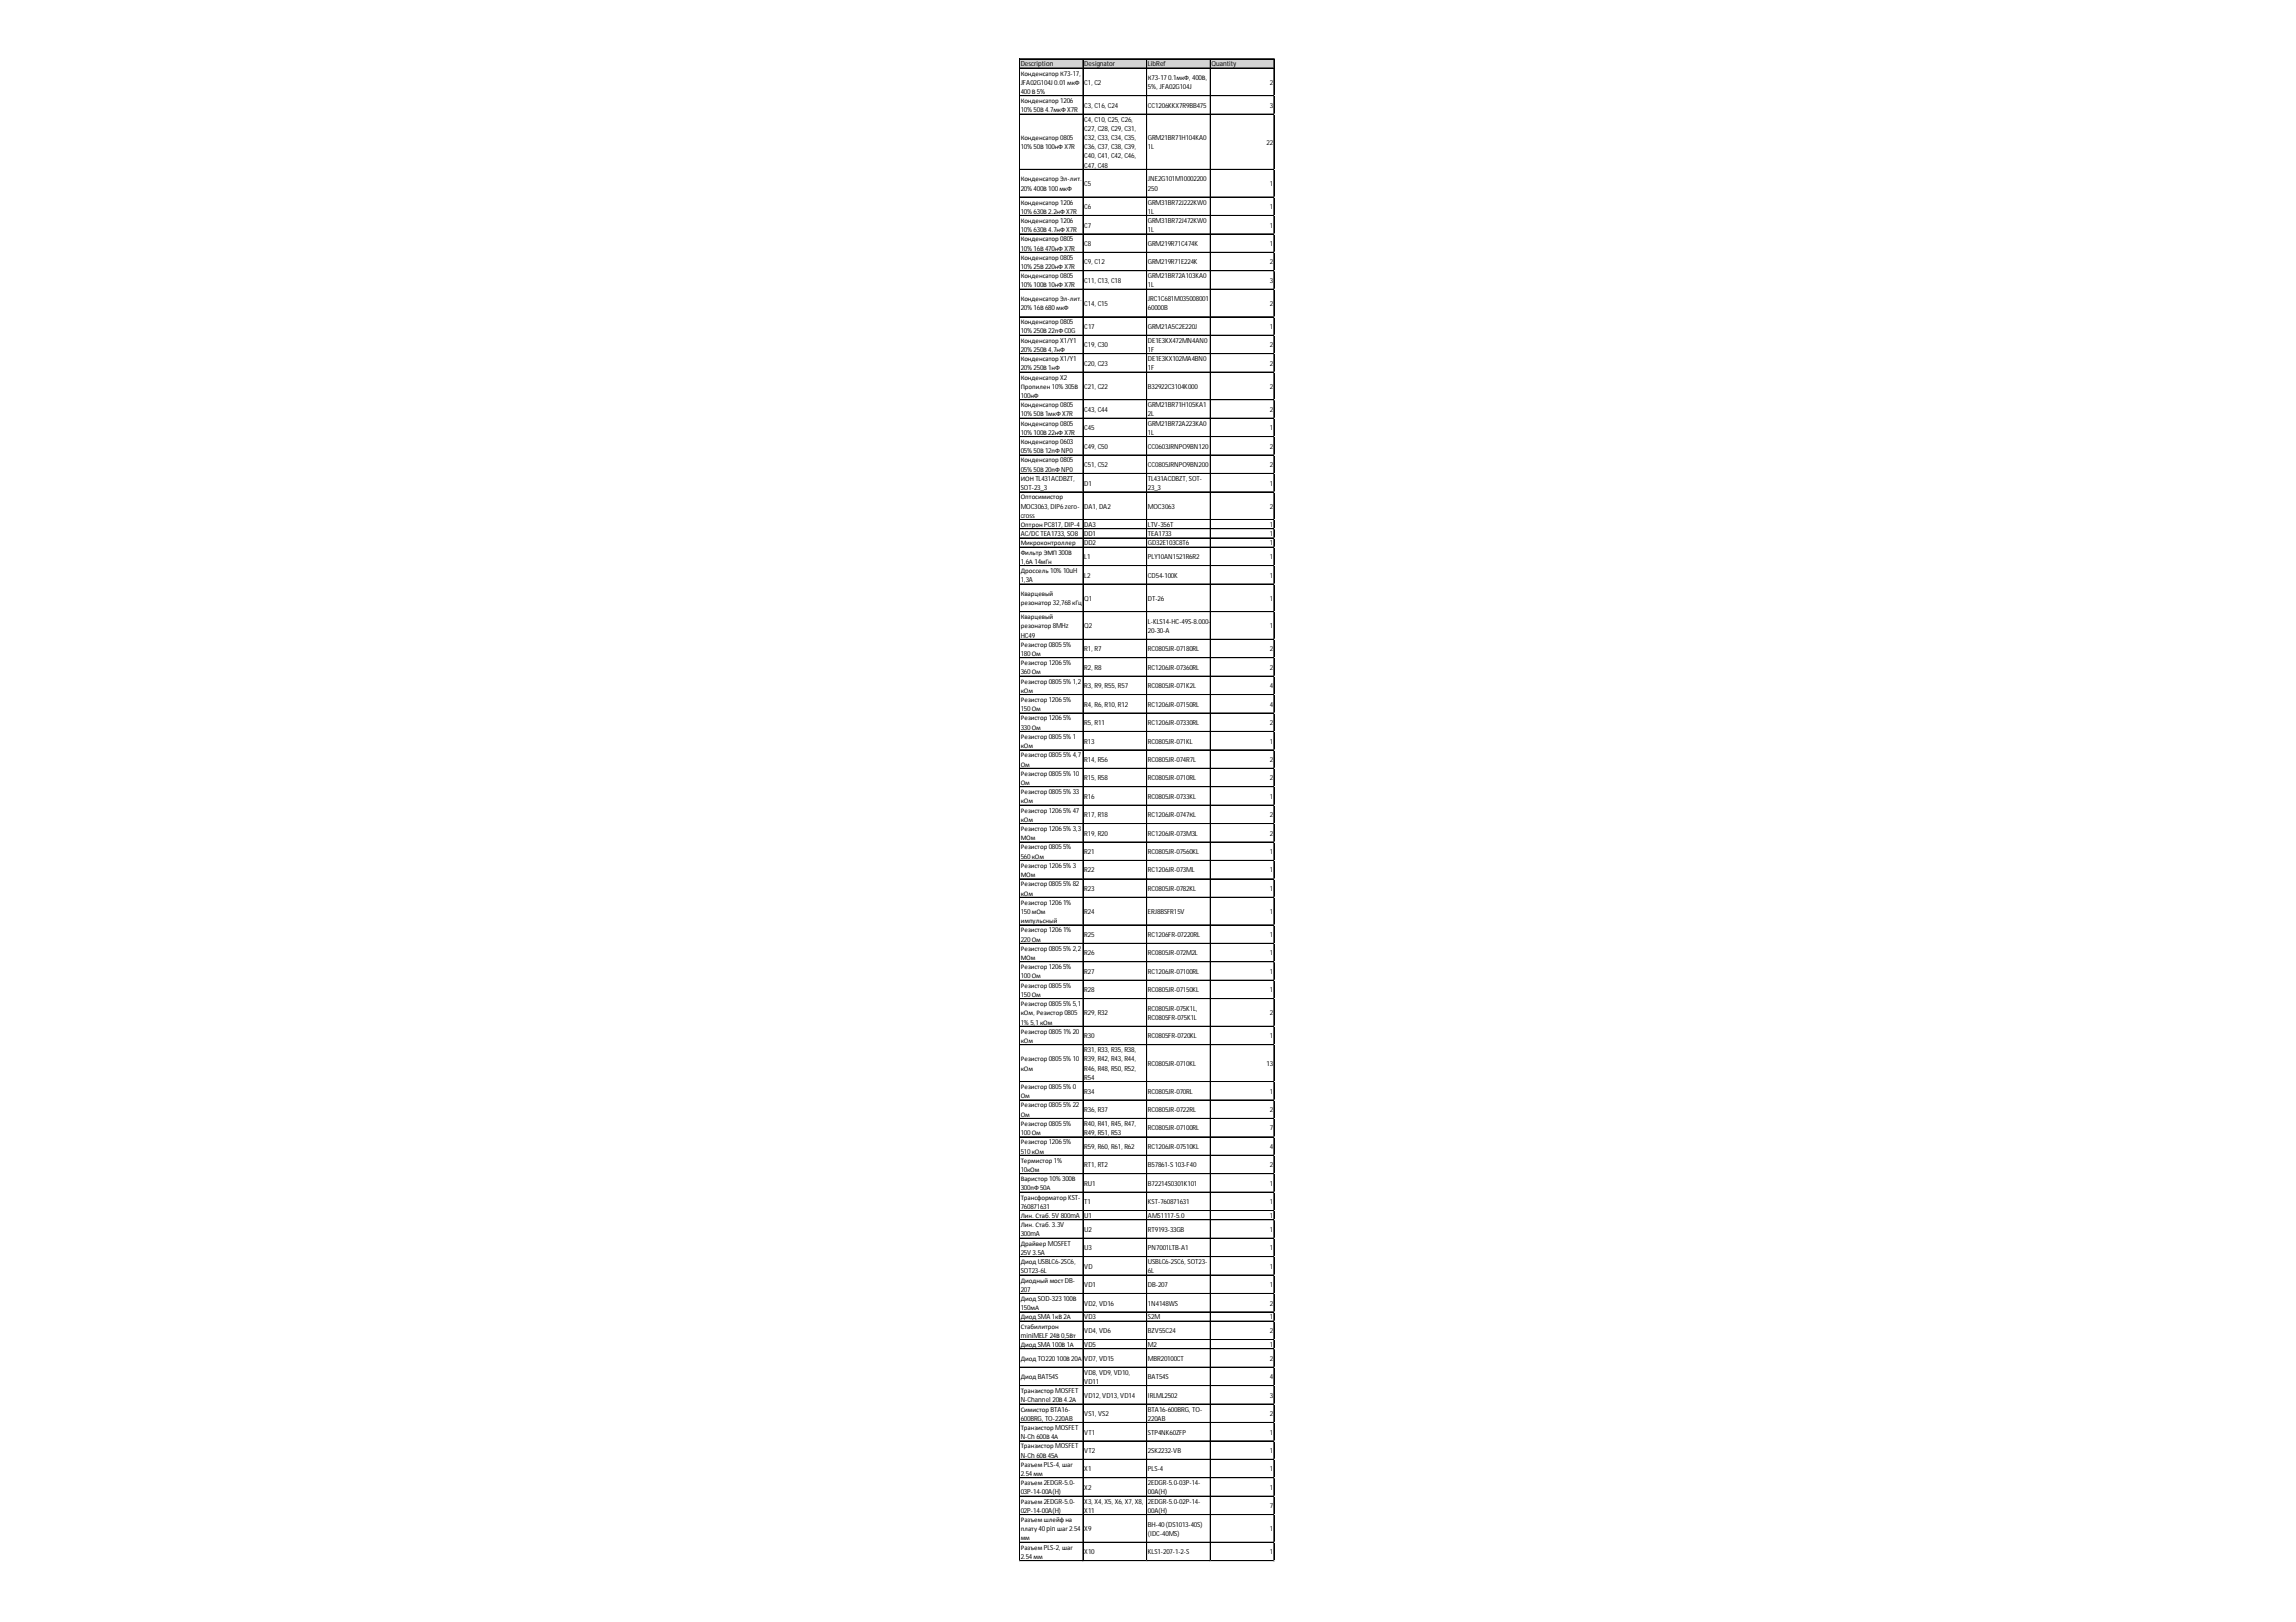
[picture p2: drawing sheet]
<svg xmlns="http://www.w3.org/2000/svg" width="297mm" height="210mm" viewBox="0 0 297 210" stroke-linecap="round" stroke-linejoin="round" font-family="sans-serif">
<defs><g id="words">
<g font-size=".9">
<text x="132" y="8.6">Description</text>
<text x="132" y="9.8">Конденсатор К73-17,</text>
<text x="132" y="11">JFA02G104J 0.01мкФ</text>
<text x="140.3" y="8.6">Designator</text>
<text x="140.3" y="11">C1, C2</text>
<text x="148.5" y="8.6">LibRef</text>
<text x="148.5" y="10.4">К73-170.1мкФ, 400В,</text>
<text x="148.5" y="11.6">5%, JFA02G104J</text>
<text x="156.7" y="8.6">Quantity</text>
<text x="164.3" y="11">2</text>
<text x="132" y="12.2">400В 5%</text>
<text x="132" y="13.3">Конденсатор 1206</text>
<text x="132" y="14.5">10% 50В 4.7мкФ X7R</text>
<text x="140.3" y="13.9">C3, C16, C24</text>
<text x="140.3" y="15.7">C4, C10, C25, C26,</text>
<text x="140.3" y="16.9">C27, C28, C29, C31,</text>
<text x="148.5" y="13.9">CC1206KKX7R9BB475</text>
<text x="164.3" y="13.9">3</text>
<text x="132" y="18.1">Конденсатор 0805</text>
<text x="132" y="19.3">10% 50В 100нФ X7R</text>
<text x="132" y="23.5">Конденсатор Эл-лит.</text>
<text x="140.3" y="18.1">C32, C33, C34, C35,</text>
<text x="140.3" y="19.3">C36, C37, C38, C39,</text>
<text x="140.3" y="20.5">C40, C41, C42, C46,</text>
<text x="140.3" y="21.7">C47, C48</text>
<text x="148.5" y="18.1">GRM21BR71H104KA0</text>
<text x="148.5" y="19.3">1L</text>
<text x="148.5" y="23.5">JNE2G101M10002200</text>
<text x="163.8" y="18.7">22</text>
<text x="132" y="24.7">20% 400В 100мкФ</text>
<text x="132" y="26.5">Конденсатор 1206</text>
<text x="132" y="27.7">10% 630В 2.2нФ X7R</text>
<text x="132" y="28.8">Конденсатор 1206</text>
<text x="140.3" y="24.1">C5</text>
<text x="140.3" y="27.1">C6</text>
<text x="140.3" y="29.4">C7</text>
<text x="148.5" y="24.7">250</text>
<text x="148.5" y="26.5">GRM31BR72J222KW0</text>
<text x="148.5" y="27.7">1L</text>
<text x="148.5" y="28.8">GRM31BR72J472KW0</text>
<text x="164.3" y="24.1">1</text>
<text x="164.3" y="27.1">1</text>
<text x="164.3" y="29.4">1</text>
<text x="132" y="30">10% 630В 4.7нФ X7R</text>
<text x="132" y="31.2">Конденсатор 0805</text>
<text x="132" y="32.4">10% 16В 470нФ X7R</text>
<text x="132" y="33.6">Конденсатор 0805</text>
<text x="132" y="34.8">10% 25В 220нФ X7R</text>
<text x="140.3" y="31.8">C8</text>
<text x="140.3" y="34.2">C9, C12</text>
<text x="148.5" y="30">1L</text>
<text x="148.5" y="31.8">GRM219R71C474K</text>
<text x="148.5" y="34.2">GRM219R71E224K</text>
<text x="164.3" y="31.8">1</text>
<text x="164.3" y="34.2">2</text>
<text x="132" y="36">Конденсатор 0805</text>
<text x="132" y="37.2">10% 100В 10нФ X7R</text>
<text x="132" y="39">Конденсатор Эл-лит.</text>
<text x="132" y="40.2">20% 16В 680мкФ</text>
<text x="132" y="42">Конденсатор 0805</text>
<text x="140.3" y="36.6">C11, C13, C18</text>
<text x="140.3" y="39.6">C14, C15</text>
<text x="148.5" y="36">GRM21BR72A103KA0</text>
<text x="148.5" y="37.2">1L</text>
<text x="148.5" y="39">JRC1C681M035008001</text>
<text x="148.5" y="40.2">60000B</text>
<text x="164.3" y="36.6">3</text>
<text x="164.3" y="39.6">2</text>
<text x="132" y="43.2">10% 250В 22пФC0G</text>
<text x="132" y="44.3">Конденсатор X1/Y1</text>
<text x="132" y="45.5">20% 250В 4,7нФ</text>
<text x="132" y="46.7">Конденсатор X1/Y1</text>
<text x="132" y="47.9">20% 250В 1нФ</text>
<text x="140.3" y="42.6">C17</text>
<text x="140.3" y="44.9">C19, C30</text>
<text x="140.3" y="47.3">C20, C23</text>
<text x="148.5" y="42.6">GRM21A5C2E220J</text>
<text x="148.5" y="44.3">DE1E3KX472MN4AN0</text>
<text x="148.5" y="45.5">1F</text>
<text x="148.5" y="46.7">DE1E3KX102MA4BN0</text>
<text x="148.5" y="47.9">1F</text>
<text x="164.3" y="42.6">1</text>
<text x="164.3" y="44.9">2</text>
<text x="164.3" y="47.3">2</text>
<text x="132" y="49.1">Конденсатор X2</text>
<text x="132" y="50.3">Пропилен 10% 305В</text>
<text x="132" y="51.5">100нФ</text>
<text x="132" y="52.7">Конденсатор 0805</text>
<text x="132" y="53.9">10% 50В 1мкФ X7R</text>
<text x="140.3" y="50.3">C21, C22</text>
<text x="140.3" y="53.3">C43, C44</text>
<text x="148.5" y="50.3">B32922C3104K000</text>
<text x="148.5" y="52.7">GRM21BR71H105KA1</text>
<text x="148.5" y="53.9">2L</text>
<text x="164.3" y="50.3">2</text>
<text x="164.3" y="53.3">2</text>
<text x="132" y="55.1">Конденсатор 0805</text>
<text x="132" y="56.3">10% 100В 22нФ X7R</text>
<text x="132" y="57.5">Конденсатор 0603</text>
<text x="132" y="58.7">05% 50В 12пФNP0</text>
<text x="132" y="59.9">Конденсатор 0805</text>
<text x="140.3" y="55.7">C45</text>
<text x="140.3" y="58.1">C49, C50</text>
<text x="148.5" y="55.1">GRM21BR72A223KA0</text>
<text x="148.5" y="56.3">1L</text>
<text x="148.5" y="58.1">CC0603JRNPO9BN120</text>
<text x="164.3" y="55.7">1</text>
<text x="164.3" y="58.1">2</text>
<text x="132" y="61">05% 50В 20пФNP0</text>
<text x="132" y="62.2">ИОН TL431ACDBZT,</text>
<text x="132" y="63.4">SOT-23_3</text>
<text x="132" y="64.6">Оптосимистор</text>
<text x="132" y="65.8">MOC3063, DIP6zero-</text>
<text x="140.3" y="60.4">C51, C52</text>
<text x="140.3" y="62.8">D1</text>
<text x="140.3" y="65.8">DA1, DA2</text>
<text x="148.5" y="60.4">CC0805JRNPO9BN200</text>
<text x="148.5" y="62.2">TL431ACDBZT, SOT-</text>
<text x="148.5" y="63.4">23_3</text>
<text x="148.5" y="65.8">MOC3063</text>
<text x="164.3" y="60.4">2</text>
<text x="164.3" y="62.8">1</text>
<text x="164.3" y="65.8">2</text>
<text x="132" y="67">cross</text>
<text x="132" y="68.2">Оптрон PC817, DIP-4</text>
<text x="132" y="69.4">AC/DC TEA1733, SO8</text>
<text x="132" y="70.6">Микроконтроллер</text>
<text x="132" y="71.8">Фильтр ЭМП 300В</text>
<text x="140.3" y="68.2">DA3</text>
<text x="140.3" y="69.4">DD1</text>
<text x="140.3" y="70.6">DD2</text>
<text x="148.5" y="68.2">LTV-356T</text>
<text x="148.5" y="69.4">TEA1733</text>
<text x="148.5" y="70.6">GD32E103C8T6</text>
<text x="164.3" y="68.2">1</text>
<text x="164.3" y="69.4">1</text>
<text x="164.3" y="70.6">1</text>
<text x="132" y="73">1,6А 14мГн</text>
<text x="132" y="74.2">Дроссель 10% 10uH</text>
<text x="132" y="75.4">1,3A</text>
<text x="132" y="77.1">Кварцевый</text>
<text x="140.3" y="72.4">L1</text>
<text x="140.3" y="74.8">L2</text>
<text x="140.3" y="77.7">Q1</text>
<text x="148.5" y="72.4">PLY10AN1521R6R2</text>
<text x="148.5" y="74.8">CD54-100K</text>
<text x="148.5" y="77.7">DT-26</text>
<text x="164.3" y="72.4">1</text>
<text x="164.3" y="74.8">1</text>
<text x="164.3" y="77.7">1</text>
<text x="132" y="78.3">резонатор 32,768кГц</text>
<text x="132" y="80.1">Кварцевый</text>
<text x="132" y="81.3">резонатор 8MHz</text>
<text x="132" y="82.5">HC49</text>
<text x="132" y="83.7">Резистор 08055%</text>
<text x="140.3" y="81.3">Q2</text>
<text x="148.5" y="80.7">L-KLS14-HC-49S-8.000-</text>
<text x="148.5" y="81.9">20-30-A</text>
<text x="164.3" y="81.3">1</text>
<text x="132" y="84.9">180Ом</text>
<text x="132" y="86.1">Резистор 12065%</text>
<text x="132" y="87.3">360Ом</text>
<text x="132" y="88.5">Резистор 08055% 1,2</text>
<text x="132" y="89.7">кОм</text>
<text x="140.3" y="84.3">R1, R7</text>
<text x="140.3" y="86.7">R2, R8</text>
<text x="140.3" y="89.1">R3, R9, R55, R57</text>
<text x="148.5" y="84.3">RC0805JR-07180RL</text>
<text x="148.5" y="86.7">RC1206JR-07360RL</text>
<text x="148.5" y="89.1">RC0805JR-071K2L</text>
<text x="164.3" y="84.3">2</text>
<text x="164.3" y="86.7">2</text>
<text x="164.3" y="89.1">4</text>
<text x="132" y="90.9">Резистор 12065%</text>
<text x="132" y="92">150Ом</text>
<text x="132" y="93.2">Резистор 12065%</text>
<text x="132" y="94.4">330Ом</text>
<text x="132" y="95.6">Резистор 08055% 1</text>
<text x="140.3" y="91.4">R4, R6, R10, R12</text>
<text x="140.3" y="93.8">R5, R11</text>
<text x="148.5" y="91.4">RC1206JR-07150RL</text>
<text x="148.5" y="93.8">RC1206JR-07330RL</text>
<text x="164.3" y="91.4">4</text>
<text x="164.3" y="93.8">2</text>
<text x="132" y="96.8">кОм</text>
<text x="132" y="98">Резистор 08055% 4,7</text>
<text x="132" y="99.2">Ом</text>
<text x="132" y="100.4">Резистор 08055% 10</text>
<text x="132" y="101.6">Ом</text>
<text x="140.3" y="96.2">R13</text>
<text x="140.3" y="98.6">R14, R56</text>
<text x="140.3" y="101">R15, R58</text>
<text x="148.5" y="96.2">RC0805JR-071KL</text>
<text x="148.5" y="98.6">RC0805JR-074R7L</text>
<text x="148.5" y="101">RC0805JR-0710RL</text>
<text x="164.3" y="96.2">1</text>
<text x="164.3" y="98.6">2</text>
<text x="164.3" y="101">2</text>
<text x="132" y="102.8">Резистор 08055% 33</text>
<text x="132" y="104">кОм</text>
<text x="132" y="105.2">Резистор 12065% 47</text>
<text x="132" y="106.4">кОм</text>
<text x="132" y="107.5">Резистор 12065% 3,3</text>
<text x="140.3" y="103.4">R16</text>
<text x="140.3" y="105.8">R17, R18</text>
<text x="148.5" y="103.4">RC0805JR-0733KL</text>
<text x="148.5" y="105.8">RC1206JR-0747КL</text>
<text x="164.3" y="103.4">1</text>
<text x="164.3" y="105.8">2</text>
<text x="132" y="108.7">МОм</text>
<text x="132" y="109.9">Резистор 08055%</text>
<text x="132" y="111.1">560кОм</text>
<text x="132" y="112.3">Резистор 12065% 3</text>
<text x="132" y="113.5">МОм</text>
<text x="140.3" y="108.1">R19, R20</text>
<text x="140.3" y="110.5">R21</text>
<text x="140.3" y="112.9">R22</text>
<text x="148.5" y="108.1">RC1206JR-073M3L</text>
<text x="148.5" y="110.5">RC0805JR-07560KL</text>
<text x="148.5" y="112.9">RC1206JR-073ML</text>
<text x="164.3" y="108.1">2</text>
<text x="164.3" y="110.5">1</text>
<text x="164.3" y="112.9">1</text>
<text x="132" y="114.7">Резистор 08055% 82</text>
<text x="132" y="115.9">кОм</text>
<text x="132" y="117.1">Резистор 12061%</text>
<text x="132" y="118.3">150мОм</text>
<text x="132" y="119.5">импульсный</text>
<text x="140.3" y="115.3">R23</text>
<text x="140.3" y="118.3">R24</text>
<text x="148.5" y="115.3">RC0805JR-0782KL</text>
<text x="148.5" y="118.3">ERJ8BSFR15V</text>
<text x="164.3" y="115.3">1</text>
<text x="164.3" y="118.3">1</text>
<text x="132" y="120.7">Резистор 12061%</text>
<text x="132" y="121.9">220Ом</text>
<text x="132" y="123">Резистор 08055% 2,2</text>
<text x="132" y="124.2">МОм</text>
<text x="132" y="125.4">Резистор 12065%</text>
<text x="140.3" y="121.3">R25</text>
<text x="140.3" y="123.6">R26</text>
<text x="148.5" y="121.3">RC1206FR-07220RL</text>
<text x="148.5" y="123.6">RC0805JR-072M2L</text>
<text x="164.3" y="121.3">1</text>
<text x="164.3" y="123.6">1</text>
<text x="132" y="126.6">100Ом</text>
<text x="132" y="127.8">Резистор 08055%</text>
<text x="132" y="129">150Ом</text>
<text x="132" y="130.2">Резистор 08055% 5,1</text>
<text x="132" y="131.4">кОм, Резистор 0805</text>
<text x="140.3" y="126">R27</text>
<text x="140.3" y="128.4">R28</text>
<text x="140.3" y="131.4">R29, R32</text>
<text x="148.5" y="126">RC1206JR-07100RL</text>
<text x="148.5" y="128.4">RC0805JR-07150KL</text>
<text x="148.5" y="130.8">RC0805JR-075K1L,</text>
<text x="148.5" y="132">RC0805FR-075K1L</text>
<text x="164.3" y="126">1</text>
<text x="164.3" y="128.4">1</text>
<text x="164.3" y="131.4">2</text>
<text x="132" y="132.6">1% 5,1кОм</text>
<text x="132" y="133.8">Резистор 08051% 20</text>
<text x="132" y="135">кОм</text>
<text x="132" y="137.4">Резистор 08055% 10</text>
<text x="140.3" y="134.4">R30</text>
<text x="140.3" y="136.2">R31, R33, R35, R38,</text>
<text x="140.3" y="137.4">R39, R42, R43, R44,</text>
<text x="148.5" y="134.4">RC0805FR-0720KL</text>
<text x="148.5" y="137.9">RC0805JR-0710KL</text>
<text x="163.8" y="137.9">13</text>
<text x="164.3" y="134.4">1</text>
<text x="132" y="138.5">кОм</text>
<text x="132" y="140.9">Резистор 08055% 0</text>
<text x="132" y="142.1">Ом</text>
<text x="132" y="143.3">Резистор 08055% 22</text>
<text x="140.3" y="138.5">R46, R48, R50, R52,</text>
<text x="140.3" y="139.7">R54</text>
<text x="140.3" y="141.5">R34</text>
<text x="140.3" y="143.9">R36, R37</text>
<text x="148.5" y="141.5">RC0805JR-070RL</text>
<text x="148.5" y="143.9">RC0805JR-0722RL</text>
<text x="164.3" y="141.5">1</text>
<text x="164.3" y="143.9">2</text>
<text x="132" y="144.5">Ом</text>
<text x="132" y="145.7">Резистор 08055%</text>
<text x="132" y="146.9">100Ом</text>
<text x="132" y="148.1">Резистор 12065%</text>
<text x="132" y="149.3">510кОм</text>
<text x="140.3" y="145.7">R40, R41, R45, R47,</text>
<text x="140.3" y="146.9">R49, R51, R53</text>
<text x="140.3" y="148.7">R59, R60, R61, R62</text>
<text x="148.5" y="146.3">RC0805JR-07100RL</text>
<text x="148.5" y="148.7">RC1206JR-07510KL</text>
<text x="164.3" y="146.3">7</text>
<text x="164.3" y="148.7">4</text>
<text x="132" y="150.5">Термистор 1%</text>
<text x="132" y="151.7">10кОм</text>
<text x="132" y="152.9">Варистор 10% 300В</text>
<text x="132" y="154">300пФ50А</text>
<text x="132" y="155.2">Трансформатор KST-</text>
<text x="140.3" y="151.1">RT1, RT2</text>
<text x="140.3" y="153.4">RU1</text>
<text x="140.3" y="155.8">T1</text>
<text x="148.5" y="151.1">B57861-S 103-F40</text>
<text x="148.5" y="153.4">B72214S0301K101</text>
<text x="148.5" y="155.8">KST-760871631</text>
<text x="164.3" y="151.1">2</text>
<text x="164.3" y="153.4">1</text>
<text x="164.3" y="155.8">1</text>
<text x="132" y="156.4">760871631</text>
<text x="132" y="157.6">Лин. Стаб. 5V 800mA</text>
<text x="132" y="158.8">Лин. Стаб. 3.3V</text>
<text x="132" y="160">300mA</text>
<text x="132" y="161.2">Драйвер MOSFET</text>
<text x="140.3" y="157.6">U1</text>
<text x="140.3" y="159.4">U2</text>
<text x="140.3" y="161.8">U3</text>
<text x="148.5" y="157.6">AMS1117-5.0</text>
<text x="148.5" y="159.4">RT9193-33GB</text>
<text x="148.5" y="161.8">PN7001LTB-A1</text>
<text x="164.3" y="157.6">1</text>
<text x="164.3" y="159.4">1</text>
<text x="164.3" y="161.8">1</text>
<text x="132" y="162.4">25V 3.5A</text>
<text x="132" y="163.6">Диод USBLC6-2SC6,</text>
<text x="132" y="164.8">SOT23-6L</text>
<text x="132" y="166">Диодный мост DB-</text>
<text x="132" y="167.2">207</text>
<text x="140.3" y="164.2">VD</text>
<text x="140.3" y="166.6">VD1</text>
<text x="148.5" y="163.6">USBLC6-2SC6, SOT23-</text>
<text x="148.5" y="164.8">6L</text>
<text x="148.5" y="166.6">DB-207</text>
<text x="164.3" y="164.2">1</text>
<text x="164.3" y="166.6">1</text>
<text x="132" y="168.4">Диод SOD-323100В</text>
<text x="132" y="169.5">150мА</text>
<text x="132" y="170.7">Диод SMA 1кВ 2А</text>
<text x="132" y="171.9">Стабилитрон</text>
<text x="132" y="173.1">miniMELF 24В 0,5Вт</text>
<text x="140.3" y="169">VD2, VD16</text>
<text x="140.3" y="170.7">VD3</text>
<text x="140.3" y="172.5">VD4, VD6</text>
<text x="148.5" y="169">1N4148WS</text>
<text x="148.5" y="170.7">S2M</text>
<text x="148.5" y="172.5">BZV55C24</text>
<text x="164.3" y="169">2</text>
<text x="164.3" y="170.7">1</text>
<text x="164.3" y="172.5">2</text>
<text x="132" y="174.3">Диод SMA 100В 1А</text>
<text x="132" y="176.1">Диод TO220100В 20А</text>
<text x="132" y="178.5">Диод BAT54S</text>
<text x="140.3" y="174.3">VD5</text>
<text x="140.3" y="176.1">VD7, VD15</text>
<text x="140.3" y="177.9">VD8, VD9, VD10,</text>
<text x="140.3" y="179.1">VD11</text>
<text x="148.5" y="174.3">M2</text>
<text x="148.5" y="176.1">MBR20100CT</text>
<text x="148.5" y="178.5">BAT54S</text>
<text x="164.3" y="174.3">1</text>
<text x="164.3" y="176.1">2</text>
<text x="164.3" y="178.5">4</text>
<text x="132" y="180.3">Транзистор MOSFET</text>
<text x="132" y="181.5">N-Channel 20В 4.2А</text>
<text x="132" y="182.7">Симистор BTA16-</text>
<text x="132" y="183.9">600BRG, TO-220AB</text>
<text x="132" y="185">Транзистор MOSFET</text>
<text x="140.3" y="180.9">VD12, VD13, VD14</text>
<text x="140.3" y="183.3">VS1, VS2</text>
<text x="140.3" y="185.6">VT1</text>
<text x="148.5" y="180.9">IRLML2502</text>
<text x="148.5" y="182.7">BTA16-600BRG, TO-</text>
<text x="148.5" y="183.9">220AB</text>
<text x="148.5" y="185.6">STP4NK60ZFP</text>
<text x="164.3" y="180.9">3</text>
<text x="164.3" y="183.3">2</text>
<text x="164.3" y="185.6">1</text>
<text x="132" y="186.2">N-Ch 600В 4А</text>
<text x="132" y="187.4">Транзистор MOSFET</text>
<text x="132" y="188.6">N-Ch 60В 45А</text>
<text x="132" y="189.8">Разъем PLS-4, шаг</text>
<text x="132" y="191">2.54мм</text>
<text x="140.3" y="188">VT2</text>
<text x="140.3" y="190.4">X1</text>
<text x="148.5" y="188">2SK2232-VB</text>
<text x="148.5" y="190.4">PLS-4</text>
<text x="164.3" y="188">1</text>
<text x="164.3" y="190.4">1</text>
<text x="132" y="192.2">Разъем 2EDGR-5.0-</text>
<text x="132" y="193.4">03P-14-00A(H)</text>
<text x="132" y="194.6">Разъем 2EDGR-5.0-</text>
<text x="132" y="195.8">02P-14-00A(H)</text>
<text x="132" y="197">Разъем шлейф на</text>
<text x="140.3" y="192.8">X2</text>
<text x="140.3" y="194.6">X3, X4, X5, X6, X7, X8,</text>
<text x="140.3" y="195.8">X11</text>
<text x="148.5" y="192.2">2EDGR-5.0-03P-14-</text>
<text x="148.5" y="193.4">00A(H)</text>
<text x="148.5" y="194.6">2EDGR-5.0-02P-14-</text>
<text x="148.5" y="195.8">00A(H)</text>
<text x="148.5" y="197.6">BH-40(DS1013-40S)</text>
<text x="164.3" y="192.8">1</text>
<text x="164.3" y="195.2">7</text>
<text x="132" y="198.2">плату 40pin шаг 2.54</text>
<text x="132" y="199.4">мм</text>
<text x="132" y="200.5">Разъем PLS-2, шаг</text>
<text x="132" y="201.7">2.54мм</text>
<text x="140.3" y="198.2">X9</text>
<text x="140.3" y="201.1">X10</text>
<text x="148.5" y="198.8">(IDC-40MS)</text>
<text x="148.5" y="201.1">KLS1-207-1-2-S</text>
<text x="164.3" y="198.2">1</text>
<text x="164.3" y="201.1">1</text>
</g>
</g></defs>
<path d="M131.9 7.6h33v1.3h-33z" fill="#d3d3d3"/>
<g fill="none" stroke="#000" stroke-width=".13">
<path d="M131.9 7.6v194.4M131.9 7.6h33M131.9 8.8h33M131.9 12.4h33M131.9 14.8h33M140.1 7.7v194.3M148.3 7.7v194.3M148.4 7.7v194.3M156.6 7.7v194.3M164.8 7.7v194.3M131.9 21.9h33M131.9 25.5h33"/>
<path d="M131.9 27.9h33M131.9 30.3h33M131.9 32.6h33M131.9 32.7h33M131.9 35h33M131.9 35.1h33M131.9 37.4h33M131.9 41h33M131.9 43.4h33M131.9 45.8h33M131.9 48.1h33M131.9 48.2h33"/>
<path d="M131.9 51.7h33M131.9 51.8h33M131.9 54.1h33M131.9 56.5h33M131.9 58.9h33M131.9 61.3h33M131.9 63.6h33M131.9 63.7h33M131.9 68.4h33M131.9 69.6h33M131.9 70.8h33M131.9 73.2h33"/>
<path d="M131.9 75.6h33M131.9 79.1h33M131.9 79.2h33M164.9 67.2l-33 .1M131.9 82.7h33M131.9 82.8h33M131.9 87.5h33M131.9 89.9h33M131.9 92.3h33M131.9 94.7h33M131.9 97h33M131.9 97.1h33"/>
<path d="M131.9 99.4h33M164.9 85.1h-33M131.9 101.8h33M131.9 104.2h33M131.9 106.6h33M131.9 109h33M131.9 113.7h33M131.9 113.8h33M131.9 116.1h33M131.9 119.7h33M164.9 111.3l-33 .1M131.9 122.1h33"/>
<path d="M131.9 124.5h33M131.9 126.8h33M131.9 126.9h33M131.9 132.8h33M131.9 135.2h33M131.9 140h33M164.9 129.2l-33 .1M131.9 142.3h33M131.9 142.4h33M131.9 144.7h33M131.9 144.8h33M131.9 149.5h33"/>
<path d="M131.9 151.9h33M131.9 154.3h33M131.9 156.7h33M131.9 157.8h33M131.9 157.9h33M164.9 147.1h-33M131.9 160.2h33M131.9 160.3h33M131.9 162.6h33M131.9 167.4h33M131.9 169.8h33M131.9 171h33"/>
<path d="M131.9 173.3h33M131.9 173.4h33M131.9 174.5h33M131.9 174.6h33M131.9 176.9h33M131.9 177h33M131.9 179.3h33M164.9 165h-33M131.9 181.7h33M131.9 184.1h33M131.9 186.5h33M131.9 188.8h33"/>
<path d="M131.9 188.9h33M131.9 193.6h33M131.9 196h33M131.9 199.6h33M164.9 191.2l-33 .1M131.9 202h33"/>
</g>
<path d="M131.9 202v.1" fill="none" stroke="#d4d4d4" stroke-width=".13"/>
<path d="M131.9 202v.1z" fill="#d4d4d4"/>
<path d="M140.1 202v.1" fill="none" stroke="#d4d4d4" stroke-width=".13"/>
<path d="M140.1 202l.1 .1z" fill="#d4d4d4"/>
<path d="M148.3 202v.1" fill="none" stroke="#d4d4d4" stroke-width=".13"/>
<path d="M148.3 202l.1 .1z" fill="#d4d4d4"/>
<path d="M156.6 202v.1" fill="none" stroke="#d4d4d4" stroke-width=".13"/>
<path d="M156.6 202v.1z" fill="#d4d4d4"/>
<path d="M164.8 202v.1" fill="none" stroke="#d4d4d4" stroke-width=".13"/>
<path d="M164.8 202l.1 .1z" fill="#d4d4d4"/>
<path d="M164.9 12.4h.1" fill="none" stroke="#d4d4d4" stroke-width=".13"/>
<path d="M164.9 14.8h.1" fill="none" stroke="#d4d4d4" stroke-width=".13"/>
<path d="M164.9 21.9h.1" fill="none" stroke="#d4d4d4" stroke-width=".13"/>
<path d="M164.9 25.5h.1" fill="none" stroke="#d4d4d4" stroke-width=".13"/>
<path d="M164.9 27.9h.1" fill="none" stroke="#d4d4d4" stroke-width=".13"/>
<path d="M164.9 30.3h.1" fill="none" stroke="#d4d4d4" stroke-width=".13"/>
<path d="M164.9 32.6h.1" fill="none" stroke="#d4d4d4" stroke-width=".13"/>
<path d="M164.9 35h.1" fill="none" stroke="#d4d4d4" stroke-width=".13"/>
<path d="M164.9 37.4h.1" fill="none" stroke="#d4d4d4" stroke-width=".13"/>
<path d="M164.9 41h.1" fill="none" stroke="#d4d4d4" stroke-width=".13"/>
<path d="M164.9 43.4h.1" fill="none" stroke="#d4d4d4" stroke-width=".13"/>
<path d="M164.9 45.8h.1" fill="none" stroke="#d4d4d4" stroke-width=".13"/>
<path d="M164.9 48.1h.1" fill="none" stroke="#d4d4d4" stroke-width=".13"/>
<path d="M164.9 51.7h.1" fill="none" stroke="#d4d4d4" stroke-width=".13"/>
<path d="M164.9 54.1h.1" fill="none" stroke="#d4d4d4" stroke-width=".13"/>
<path d="M164.9 56.5h.1" fill="none" stroke="#d4d4d4" stroke-width=".13"/>
<path d="M164.9 58.9h.1" fill="none" stroke="#d4d4d4" stroke-width=".13"/>
<path d="M164.9 61.3h.1" fill="none" stroke="#d4d4d4" stroke-width=".13"/>
<path d="M164.9 63.6h.1" fill="none" stroke="#d4d4d4" stroke-width=".13"/>
<path d="M164.9 67.2h.1" fill="none" stroke="#d4d4d4" stroke-width=".13"/>
<path d="M164.9 68.4h.1" fill="none" stroke="#d4d4d4" stroke-width=".13"/>
<path d="M164.9 69.6h.1" fill="none" stroke="#d4d4d4" stroke-width=".13"/>
<path d="M164.9 70.8h.1" fill="none" stroke="#d4d4d4" stroke-width=".13"/>
<path d="M164.9 73.2h.1" fill="none" stroke="#d4d4d4" stroke-width=".13"/>
<path d="M164.9 75.6h.1" fill="none" stroke="#d4d4d4" stroke-width=".13"/>
<path d="M164.9 79.1h.1" fill="none" stroke="#d4d4d4" stroke-width=".13"/>
<path d="M164.9 82.7h.1" fill="none" stroke="#d4d4d4" stroke-width=".13"/>
<path d="M164.9 85.1h.1" fill="none" stroke="#d4d4d4" stroke-width=".13"/>
<path d="M164.9 87.5h.1" fill="none" stroke="#d4d4d4" stroke-width=".13"/>
<path d="M164.9 89.9h.1" fill="none" stroke="#d4d4d4" stroke-width=".13"/>
<path d="M164.9 92.3h.1" fill="none" stroke="#d4d4d4" stroke-width=".13"/>
<path d="M164.9 94.7h.1" fill="none" stroke="#d4d4d4" stroke-width=".13"/>
<path d="M164.9 97h.1" fill="none" stroke="#d4d4d4" stroke-width=".13"/>
<path d="M164.9 99.4h.1" fill="none" stroke="#d4d4d4" stroke-width=".13"/>
<path d="M164.9 101.8h.1" fill="none" stroke="#d4d4d4" stroke-width=".13"/>
<path d="M164.9 104.2h.1" fill="none" stroke="#d4d4d4" stroke-width=".13"/>
<path d="M164.9 106.6h.1" fill="none" stroke="#d4d4d4" stroke-width=".13"/>
<path d="M164.9 109h.1" fill="none" stroke="#d4d4d4" stroke-width=".13"/>
<path d="M164.9 111.3h.1" fill="none" stroke="#d4d4d4" stroke-width=".13"/>
<path d="M164.9 113.7h.1" fill="none" stroke="#d4d4d4" stroke-width=".13"/>
<path d="M164.9 116.1h.1" fill="none" stroke="#d4d4d4" stroke-width=".13"/>
<path d="M164.9 119.7h.1" fill="none" stroke="#d4d4d4" stroke-width=".13"/>
<path d="M164.9 122.1h.1" fill="none" stroke="#d4d4d4" stroke-width=".13"/>
<path d="M164.9 124.5h.1" fill="none" stroke="#d4d4d4" stroke-width=".13"/>
<path d="M164.9 126.8h.1" fill="none" stroke="#d4d4d4" stroke-width=".13"/>
<path d="M164.9 129.2h.1" fill="none" stroke="#d4d4d4" stroke-width=".13"/>
<path d="M164.9 132.8h.1" fill="none" stroke="#d4d4d4" stroke-width=".13"/>
<path d="M164.9 135.2h.1" fill="none" stroke="#d4d4d4" stroke-width=".13"/>
<path d="M164.9 140h.1" fill="none" stroke="#d4d4d4" stroke-width=".13"/>
<path d="M164.9 142.3h.1" fill="none" stroke="#d4d4d4" stroke-width=".13"/>
<path d="M164.9 144.7h.1" fill="none" stroke="#d4d4d4" stroke-width=".13"/>
<path d="M164.9 147.1h.1" fill="none" stroke="#d4d4d4" stroke-width=".13"/>
<path d="M164.9 149.5h.1" fill="none" stroke="#d4d4d4" stroke-width=".13"/>
<path d="M164.9 151.9h.1" fill="none" stroke="#d4d4d4" stroke-width=".13"/>
<path d="M164.9 154.3h.1" fill="none" stroke="#d4d4d4" stroke-width=".13"/>
<path d="M164.9 156.7h.1" fill="none" stroke="#d4d4d4" stroke-width=".13"/>
<path d="M164.9 157.8h.1" fill="none" stroke="#d4d4d4" stroke-width=".13"/>
<path d="M164.9 160.2h.1" fill="none" stroke="#d4d4d4" stroke-width=".13"/>
<path d="M164.9 162.6h.1" fill="none" stroke="#d4d4d4" stroke-width=".13"/>
<path d="M164.9 165h.1" fill="none" stroke="#d4d4d4" stroke-width=".13"/>
<path d="M164.9 167.4h.1" fill="none" stroke="#d4d4d4" stroke-width=".13"/>
<path d="M164.9 169.8h.1" fill="none" stroke="#d4d4d4" stroke-width=".13"/>
<path d="M164.9 171h.1" fill="none" stroke="#d4d4d4" stroke-width=".13"/>
<path d="M164.9 173.3h.1" fill="none" stroke="#d4d4d4" stroke-width=".13"/>
<path d="M164.9 174.5h.1" fill="none" stroke="#d4d4d4" stroke-width=".13"/>
<path d="M164.9 176.9h.1" fill="none" stroke="#d4d4d4" stroke-width=".13"/>
<path d="M164.9 179.3h.1" fill="none" stroke="#d4d4d4" stroke-width=".13"/>
<path d="M164.9 181.7h.1" fill="none" stroke="#d4d4d4" stroke-width=".13"/>
<path d="M164.9 184.1h.1" fill="none" stroke="#d4d4d4" stroke-width=".13"/>
<path d="M164.9 186.5h.1" fill="none" stroke="#d4d4d4" stroke-width=".13"/>
<path d="M164.9 188.8h.1" fill="none" stroke="#d4d4d4" stroke-width=".13"/>
<path d="M164.9 191.2h.1" fill="none" stroke="#d4d4d4" stroke-width=".13"/>
<path d="M164.9 193.6h.1" fill="none" stroke="#d4d4d4" stroke-width=".13"/>
<path d="M164.9 196h.1" fill="none" stroke="#d4d4d4" stroke-width=".13"/>
<path d="M164.9 199.6h.1" fill="none" stroke="#d4d4d4" stroke-width=".13"/>
<path d="M164.9 202h.1" fill="none" stroke="#d4d4d4" stroke-width=".13"/>
<use href="#words"/>
</svg>
